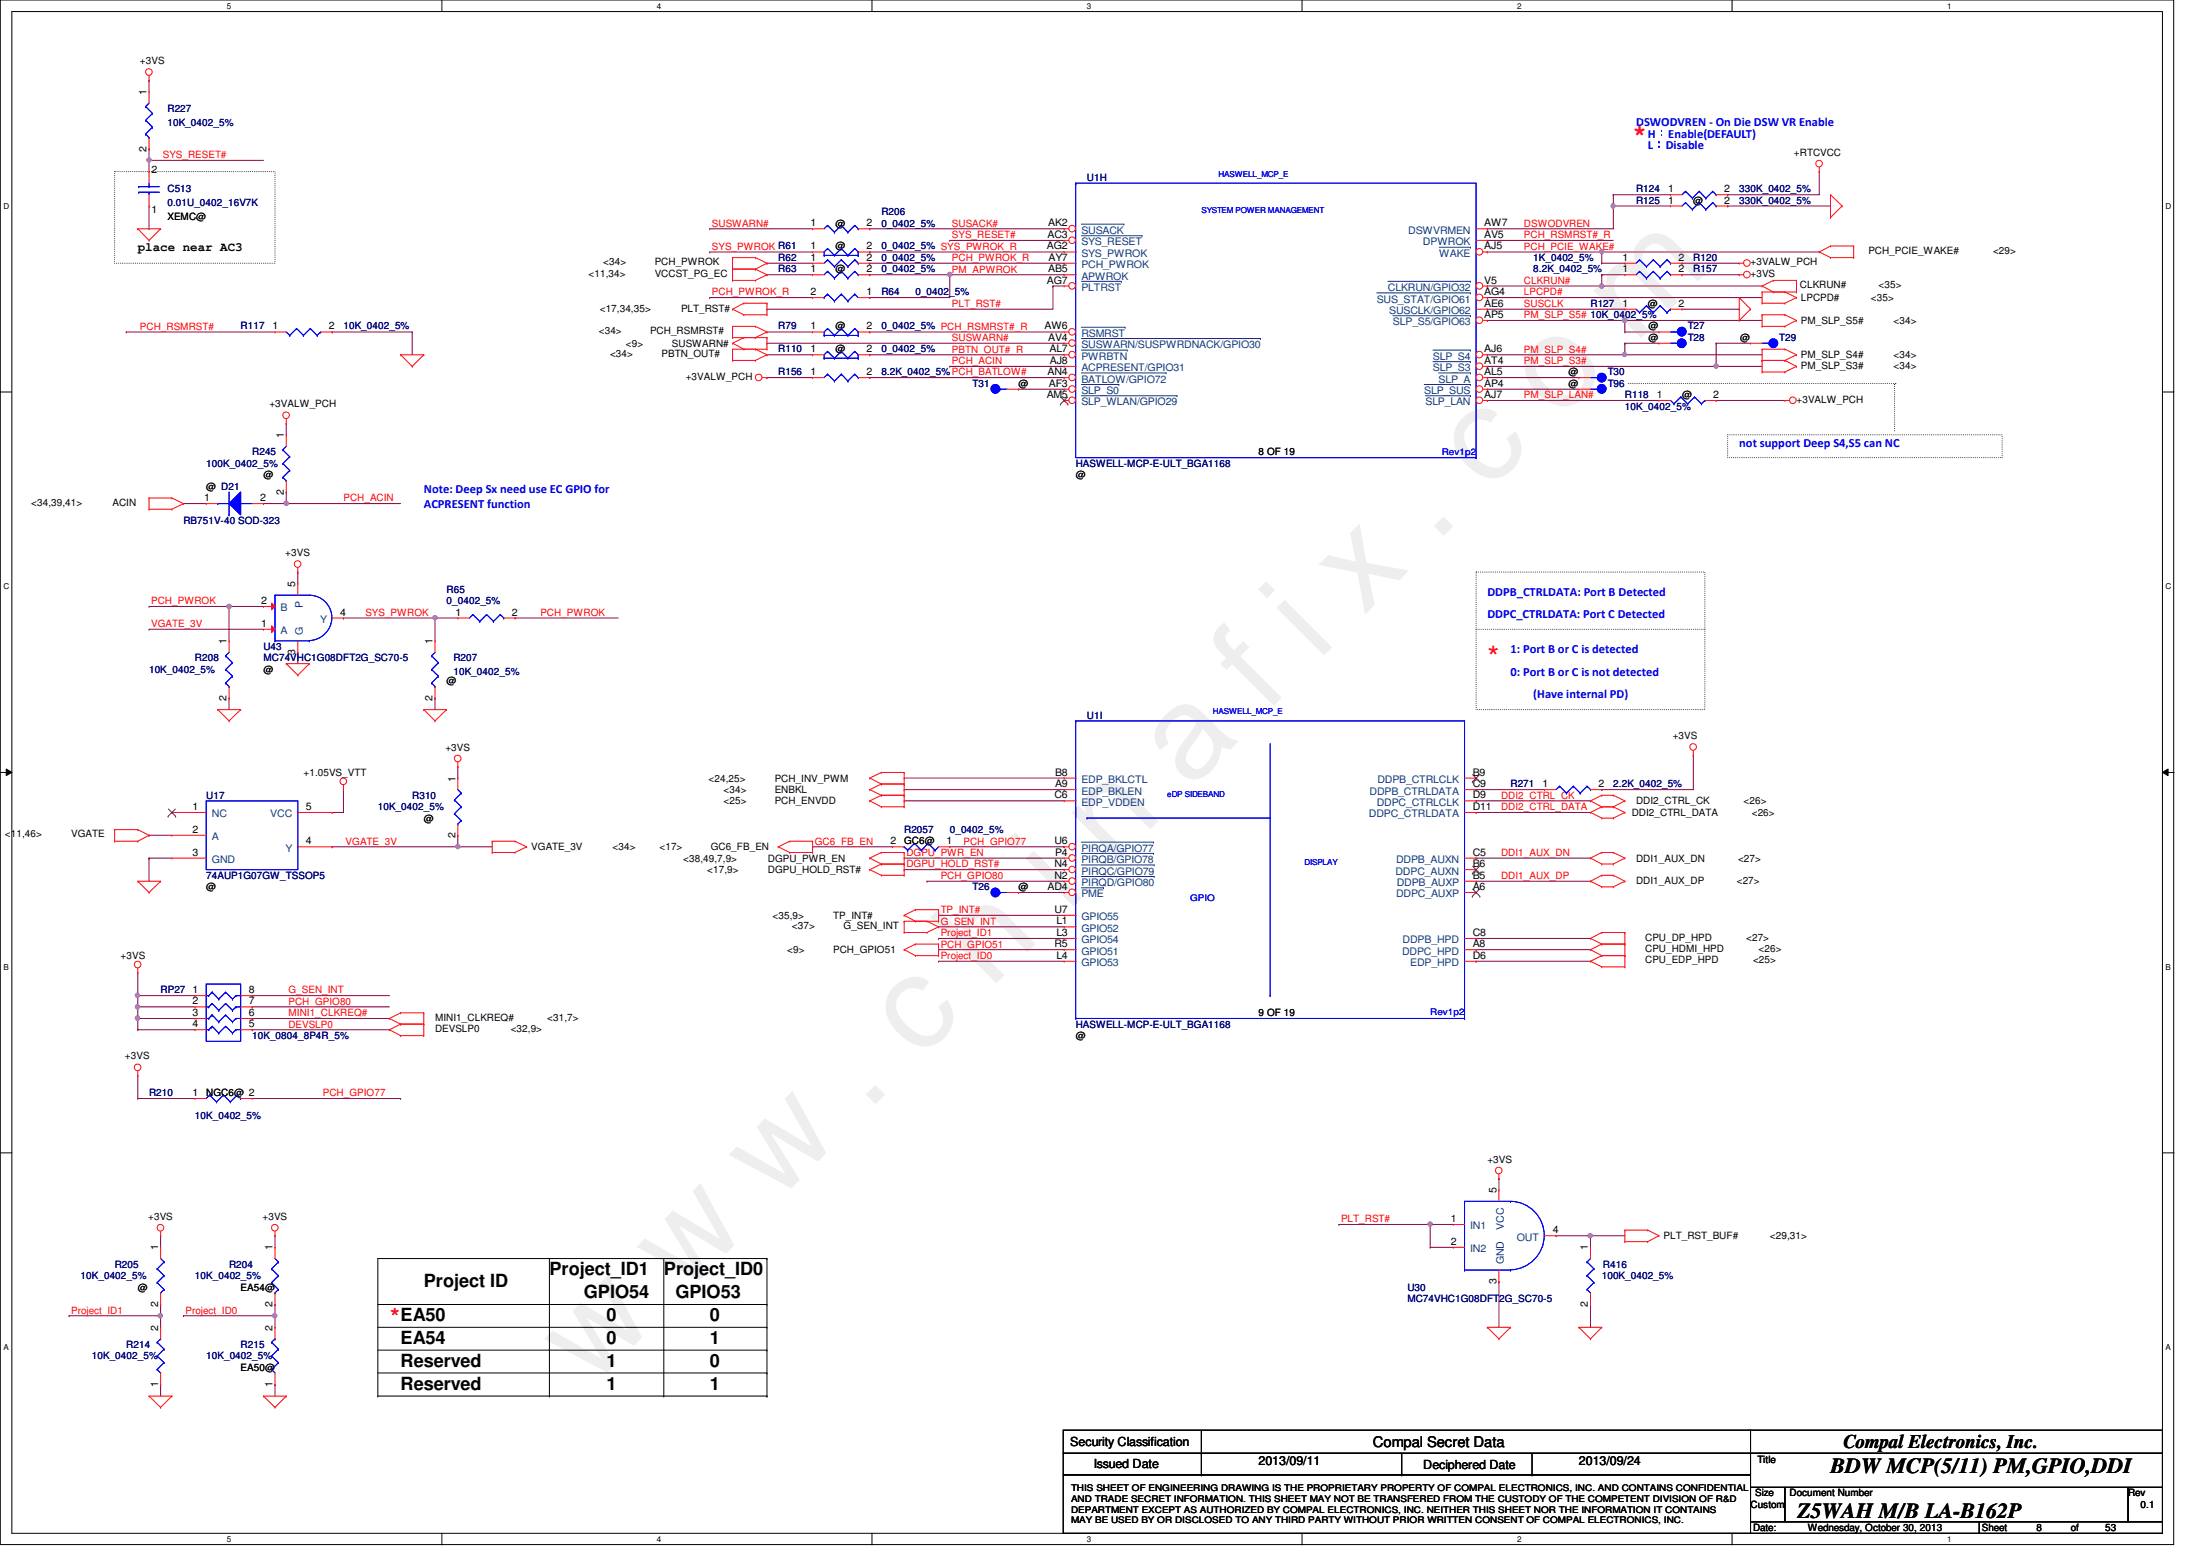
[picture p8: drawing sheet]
<svg xmlns="http://www.w3.org/2000/svg" width="297mm" height="210mm" viewBox="0 0 297 210" stroke-linecap="round" stroke-linejoin="round" font-family="sans-serif">
<defs><g id="words">
<text font-size="17.6" fill="#f0f" x="80.1" y="188" transform="rotate(-45 80.1 188)">w w w . c h i n a f i x . c o m</text>
<text font-size="4.1" fill="#f00" x="201.5" y="90.5">*</text>
<text font-size="3.1" fill="#f00" x="221.1" y="19">*</text>
<g font-size="2.9">
<text x="247.9" y="199.4">BDW MCP(5/11) PM,GPIO,DDI</text>
<text x="243.5" y="205.6">Z5WAH M/B LA-B162P</text>
</g>
<text font-size="2.6" x="249.7" y="196">Compal Electronics, Inc.</text>
<g font-size="2.5">
<text x="74.4" y="172.7">Project_ID1</text>
<text x="89.9" y="172.7">Project_ID0</text>
<text x="57.4" y="174.2">Project ID</text>
<text x="79.1" y="175.8">GPIO54</text>
<text x="82.2" y="178.9">0</text>
<text x="91.5" y="175.8">GPIO53</text>
<text x="96.1" y="178.9">0</text>
<text x="54.3" y="185.1">Reserved</text>
<text x="54.3" y="182">EA54</text>
<text x="82.2" y="182">0</text>
<text x="82.2" y="185.1">1</text>
<text x="96.1" y="185.1">0</text>
<text x="96.1" y="182">1</text>
<text x="54.3" y="188.2">Reserved</text>
<text x="82.2" y="188.2">1</text>
<text x="96.1" y="188.2">1</text>
</g>
<text font-size="2.5" fill="#f00" x="52.7" y="178.6">*EA50</text>
<text font-size="2" x="186" y="196">Compal Secret Data</text>
<g font-size="1.7" fill="#00f">
<text x="221.6" y="17.1">DSWODVREN - On Die DSW VR Enable</text>
<text x="223.2" y="18.7">H：Enable(DEFAULT)</text>
<text x="223.2" y="20.2">L：Disable</text>
<text x="235.6" y="60.5">not support Deep S4,S5 can NC</text>
<text x="57.4" y="66.7">Note: Deep Sx need use EC GPIO for</text>
<text x="57.4" y="68.8">ACPRESENT function</text>
<text x="201.5" y="80.6">DDPB_CTRLDATA: Port B Detected</text>
<text x="201.5" y="83.7">DDPC_CTRLDATA: Port C Detected</text>
<text x="204.6" y="88.4">1: Port B or C is detected</text>
<text x="204.6" y="91.5">0: Port B or C is not detected</text>
<text x="207.7" y="94.6">(Have internal PD)</text>
</g>
<g font-size="1.7">
<text x="18.7" y="34">place near AC3</text>
<text x="144.9" y="195.8">Security Classification</text>
<text x="148.2" y="198.8">Issued Date</text>
<text x="170.5" y="198.3">2013/09/11</text>
<text x="192.8" y="198.9">Deciphered Date</text>
<text x="213.9" y="198.3">2013/09/24</text>
</g>
<g font-size="1.4">
<text x="19" y="8.7">+3VS</text>
<text x="19.9" y="12.9" transform="rotate(-90 19.9 12.9)">1</text>
<text x="19.9" y="20.5" transform="rotate(-90 19.9 20.5)">2</text>
<text x="20.5" y="23.4">2</text>
<text x="243" y="21.1">+RTCVCC</text>
<text x="20.5" y="28.8">1</text>
<text x="22.7" y="29.8">XEMC@</text>
<text x="226" y="27.6">1</text>
<text x="226" y="26">1</text>
<text x="229.4" y="27.6">@</text>
<text x="233.5" y="27.6">2</text>
<text x="233.5" y="26">2</text>
<text x="81.7" y="35.9">&lt;34&gt;</text>
<text x="88.7" y="35.9">PCH_PWROK</text>
<text x="109.8" y="30.6">1</text>
<text x="109.8" y="35.3">1</text>
<text x="109.8" y="33.8">1</text>
<text x="113.2" y="30.7">@</text>
<text x="113.2" y="33.8">@</text>
<text x="117.3" y="30.6">2</text>
<text x="117.3" y="35.3">2</text>
<text x="117.3" y="33.8">2</text>
<text x="141.8" y="33.8">AG2</text>
<text x="141.9" y="32.2">AC3</text>
<text x="142" y="30.6">AK2</text>
<text x="142" y="35.3">AY7</text>
<text x="201" y="32.2">AV5</text>
<text x="201" y="30.6">AW7</text>
<text x="201" y="33.8">AJ5</text>
<text x="219.7" y="35.3">1</text>
<text x="227.4" y="35.3">2</text>
<text x="237.1" y="35.9">+3VALW_PCH</text>
<text x="253.1" y="34.4">PCH_PCIE_WAKE#</text>
<text x="270" y="34.4">&lt;29&gt;</text>
<text x="79.7" y="37.5">&lt;11,34&gt;</text>
<text x="88.7" y="37.5">VCCST_PG_EC</text>
<text x="109.8" y="36.9">1</text>
<text x="109.8" y="40">2</text>
<text x="113.2" y="36.9">@</text>
<text x="117.3" y="36.9">2</text>
<text x="117.3" y="40">1</text>
<text x="141.8" y="38.4">AG7</text>
<text x="142" y="36.9">AB5</text>
<text x="201" y="40">AG4</text>
<text x="201" y="38.4">V5</text>
<text x="201" y="41.5">AE6</text>
<text x="219.7" y="41.5">1</text>
<text x="219.7" y="36.9">1</text>
<text x="223.2" y="41.5">@</text>
<text x="227.4" y="41.5">2</text>
<text x="227.4" y="36.9">2</text>
<text x="237.1" y="37.5">+3VS</text>
<text x="243.8" y="39">CLKRUN#</text>
<text x="243.9" y="40.8">LPCPD#</text>
<text x="253.4" y="40.8">&lt;35&gt;</text>
<text x="254.5" y="39">&lt;35&gt;</text>
<text x="36.9" y="44.6">1</text>
<text x="44.5" y="44.6">2</text>
<text x="81.1" y="45.3">&lt;34&gt;</text>
<text x="81.2" y="42.3">&lt;17,34,35&gt;</text>
<text x="84.8" y="46.9">&lt;9&gt;</text>
<text x="88" y="45.3">PCH_RSMRST#</text>
<text x="91" y="46.9">SUSWARN#</text>
<text x="92.2" y="42.3">PLT_RST#</text>
<text x="109.8" y="47.7">1</text>
<text x="109.8" y="44.6">1</text>
<text x="113.2" y="47.7">@</text>
<text x="113.2" y="44.6">@</text>
<text x="117.3" y="47.7">2</text>
<text x="117.3" y="44.6">2</text>
<text x="141.5" y="44.6">AW6</text>
<text x="142" y="46.1">AV4</text>
<text x="142.2" y="47.7">AL7</text>
<text x="201" y="47.7">AJ6</text>
<text x="201" y="43.1">AP5</text>
<text x="223.3" y="44.6">@</text>
<text x="223.3" y="46.2">@</text>
<text x="235.7" y="46.2">@</text>
<text x="243.9" y="43.9">PM_SLP_S5#</text>
<text x="256.5" y="43.9">&lt;34&gt;</text>
<text x="82.6" y="48.3">&lt;34&gt;</text>
<text x="89.6" y="48.3">PBTN_OUT#</text>
<text x="92.9" y="51.4">+3VALW_PCH</text>
<text x="109.8" y="50.8">1</text>
<text x="117.3" y="50.8">2</text>
<text x="138" y="52.4">@</text>
<text x="141.8" y="53.9">AM5</text>
<text x="141.9" y="50.8">AN4</text>
<text x="142.1" y="52.4">AF3</text>
<text x="142.2" y="49.3">AJ8</text>
<text x="201" y="49.3">AT4</text>
<text x="201" y="53.9">AJ7</text>
<text x="201" y="52.4">AP4</text>
<text x="201" y="50.8">AL5</text>
<text x="212.5" y="52.4">@</text>
<text x="212.5" y="50.8">@</text>
<text x="224.4" y="53.9">1</text>
<text x="227.8" y="53.9">@</text>
<text x="232" y="53.9">2</text>
<text x="243.9" y="50">PM_SLP_S3#</text>
<text x="243.9" y="48.5">PM_SLP_S4#</text>
<text x="256.5" y="50">&lt;34&gt;</text>
<text x="256.5" y="48.5">&lt;34&gt;</text>
<text x="36.5" y="55.2">+3VALW_PCH</text>
<text x="38.4" y="59.4" transform="rotate(-90 38.4 59.4)">1</text>
<text x="243.3" y="54.5">+3VALW_PCH</text>
<text x="35.7" y="64.8">@</text>
<text x="145.7" y="64.8">@</text>
<text x="170.5" y="61.7">8 OF 19</text>
<text x="4.2" y="68.5">&lt;34,39,41&gt;</text>
<text x="15.2" y="68.5">ACIN</text>
<text x="27.6" y="67.9">1</text>
<text x="27.9" y="66.3">@ D21</text>
<text x="35.3" y="67.9">2</text>
<text x="38.4" y="67" transform="rotate(-90 38.4 67)">2</text>
<text x="38.6" y="75.3">+3VS</text>
<text x="35.4" y="81.8">2</text>
<text x="40" y="79.5" transform="rotate(-90 40 79.5)">5</text>
<text x="46.1" y="83.4">4</text>
<text x="61.7" y="83.4">1</text>
<text x="69.3" y="83.4">2</text>
<text x="30.7" y="87.2" transform="rotate(-90 30.7 87.2)">1</text>
<text x="35.4" y="84.9">1</text>
<text x="40" y="88.7" transform="rotate(-90 40 88.7)">3</text>
<text x="58.6" y="87.2" transform="rotate(-90 58.6 87.2)">1</text>
<text x="30.7" y="94.9" transform="rotate(-90 30.7 94.9)">2</text>
<text x="35.7" y="91.1">@</text>
<text x="58.6" y="94.9" transform="rotate(-90 58.6 94.9)">2</text>
<text x="60.5" y="92.7">@</text>
<text x="60.3" y="101.6">+3VS</text>
<text x="226.6" y="100.1">+3VS</text>
<text x="41.1" y="105.1">+1.05VS_VTT</text>
<text x="61.7" y="105.8" transform="rotate(-90 61.7 105.8)">1</text>
<text x="96" y="105.8">&lt;24,25&gt;</text>
<text x="98" y="107.4">&lt;34&gt;</text>
<text x="104.9" y="105.8">PCH_INV_PWM</text>
<text x="104.9" y="107.4">ENBKL</text>
<text x="142.9" y="105">B8</text>
<text x="142.9" y="106.6">A9</text>
<text x="199.5" y="106.6">C9</text>
<text x="199.5" y="105">B9</text>
<text x="208.9" y="106.6">1</text>
<text x="216.5" y="106.6">2</text>
<text x=".7" y="113.4">&lt;11,46&gt;</text>
<text x="9.6" y="113.4">VGATE</text>
<text x="26.1" y="112.8">2</text>
<text x="26.1" y="109.7">1</text>
<text x="41.4" y="109.7">5</text>
<text x="57.4" y="111.3">@</text>
<text x="61.7" y="113.5" transform="rotate(-90 61.7 113.5)">2</text>
<text x="98" y="108.9">&lt;25&gt;</text>
<text x="104.9" y="108.9">PCH_ENVDD</text>
<text x="142.8" y="108.1">C6</text>
<text x="199.5" y="109.7">D11</text>
<text x="199.5" y="108.1">D9</text>
<text x="221" y="110.5">DDI2_CTRL_DATA</text>
<text x="221.6" y="108.9">DDI2_CTRL_CK</text>
<text x="236.2" y="108.9">&lt;26&gt;</text>
<text x="237.3" y="110.5">&lt;26&gt;</text>
<text x="26.1" y="115.9">3</text>
<text x="41.4" y="114.3">4</text>
<text x="72" y="115.1">VGATE_3V</text>
<text x="83" y="115.1">&lt;34&gt;</text>
<text x="89.3" y="115.1">&lt;17&gt;</text>
<text x="92.5" y="116.7">&lt;38,49,7,9&gt;</text>
<text x="95.8" y="118.2">&lt;17,9&gt;</text>
<text x="96.3" y="115.1">GC6_FB_EN</text>
<text x="104" y="116.7">DGPU_PWR_EN</text>
<text x="104" y="118.2">DGPU_HOLD_RST#</text>
<text x="120.6" y="114.3">2</text>
<text x="122.5" y="114.3">GC6@</text>
<text x="128.2" y="114.3">1</text>
<text x="142.8" y="114.3">U6</text>
<text x="142.8" y="117.4">N4</text>
<text x="142.8" y="119">N2</text>
<text x="142.9" y="115.9">P4</text>
<text x="199.5" y="115.9">C5</text>
<text x="199.5" y="119">B5</text>
<text x="199.5" y="117.4">B6</text>
<text x="221.6" y="116.7">DDI1_AUX_DN</text>
<text x="221.6" y="119.8">DDI1_AUX_DP</text>
<text x="235.2" y="119.8">&lt;27&gt;</text>
<text x="235.4" y="116.7">&lt;27&gt;</text>
<text x="27.9" y="120.6">@</text>
<text x="104.6" y="124.4">&lt;35,9&gt;</text>
<text x="107.3" y="125.8">&lt;37&gt;</text>
<text x="112.9" y="124.4">TP_INT#</text>
<text x="114.3" y="125.8">G_SEN_INT</text>
<text x="138" y="120.6">@</text>
<text x="141.9" y="120.5">AD4</text>
<text x="142.8" y="123.6">U7</text>
<text x="143.1" y="125.2">L1</text>
<text x="199.5" y="120.5">A6</text>
<text x="16.3" y="129.8">+3VS</text>
<text x="106.6" y="129.1">&lt;9&gt;</text>
<text x="112.9" y="129.1">PCH_GPIO51</text>
<text x="142.8" y="128.3">R5</text>
<text x="143.1" y="126.7">L3</text>
<text x="143.1" y="129.8">L4</text>
<text x="199.5" y="128.3">A8</text>
<text x="199.5" y="129.8">D6</text>
<text x="199.5" y="126.7">C8</text>
<text x="222.8" y="130.5">CPU_EDP_HPD</text>
<text x="222.8" y="128.9">CPU_HDMI_HPD</text>
<text x="222.8" y="127.4">CPU_DP_HPD</text>
<text x="236.5" y="127.4">&lt;27&gt;</text>
<text x="237.4" y="130.5">&lt;25&gt;</text>
<text x="238.2" y="128.9">&lt;26&gt;</text>
<text x="26.1" y="134.5">1</text>
<text x="26.1" y="136">2</text>
<text x="26.1" y="137.6">3</text>
<text x="33.7" y="134.5">8</text>
<text x="33.7" y="136">7</text>
<text x="33.7" y="137.6">6</text>
<text x="170.5" y="137.6">9 OF 19</text>
<text x="16.9" y="143.5">+3VS</text>
<text x="26.1" y="139.1">4</text>
<text x="33.7" y="139.1">5</text>
<text x="58.9" y="138.2">MINI1_CLKREQ#</text>
<text x="58.9" y="139.7">DEVSLP0</text>
<text x="69.2" y="139.7">&lt;32,9&gt;</text>
<text x="74.1" y="138.2">&lt;31,7&gt;</text>
<text x="145.7" y="140.7">@</text>
<text x="26.1" y="148.4">1</text>
<text x="27.9" y="148.4">NGC6@ 2</text>
<text x="201.5" y="157.4">+3VS</text>
<text x="202.7" y="161.6" transform="rotate(-90 202.7 161.6)">5</text>
<text x="20.1" y="165.2">+3VS</text>
<text x="35.6" y="165.2">+3VS</text>
<text x="196.5" y="165.5">1</text>
<text x="210.3" y="167">4</text>
<text x="225.3" y="167.8">PLT_RST_BUF#</text>
<text x="239.7" y="167.8">&lt;29,31&gt;</text>
<text x="21.4" y="169.3" transform="rotate(-90 21.4 169.3)">1</text>
<text x="36.9" y="169.3" transform="rotate(-90 36.9 169.3)">1</text>
<text x="196.5" y="168.6">2</text>
<text x="202.7" y="173.9" transform="rotate(-90 202.7 173.9)">3</text>
<text x="215.1" y="169.3" transform="rotate(-90 215.1 169.3)">1</text>
<text x="18.7" y="174.8">@</text>
<text x="21.4" y="177" transform="rotate(-90 21.4 177)">2</text>
<text x="32.6" y="174.8">EA54@</text>
<text x="36.9" y="177" transform="rotate(-90 36.9 177)">2</text>
<text x="215.1" y="177" transform="rotate(-90 215.1 177)">2</text>
<text x="21.4" y="180.2" transform="rotate(-90 21.4 180.2)">2</text>
<text x="32.6" y="185.6">EA50@</text>
<text x="36.9" y="180.2" transform="rotate(-90 36.9 180.2)">2</text>
<text x="21.4" y="187.8" transform="rotate(-90 21.4 187.8)">1</text>
<text x="36.9" y="187.8" transform="rotate(-90 36.9 187.8)">1</text>
<text x="237.7" y="202.6">Size</text>
<text x="238" y="198.2">Title</text>
<text x="242.4" y="202.6">Document Number</text>
<text x="288.2" y="202.6">Rev</text>
<text x="237.1" y="204.2">Custom</text>
<text x="237.4" y="207.3">Date:</text>
<text x="244.9" y="207.3">Wednesday, October 30, 2013</text>
<text x="268.4" y="207.3">Sheet</text>
<text x="275.8" y="207.3">8</text>
<text x="280.5" y="207.3">of</text>
<text x="285.2" y="207.3">53</text>
<text x="289.9" y="204.2">0.1</text>
</g>
<g font-size="1.4" fill="#000080">
<text x="22.7" y="15.2">R227</text>
<text x="22.7" y="17.1">10K_0402_5%</text>
<text x="22.7" y="26">C513</text>
<text x="22.7" y="27.9">0.01U_0402_16V7K</text>
<text x="119.4" y="29.1">R206</text>
<text x="147.2" y="24.5">U1H</text>
<text x="221.6" y="27.6">R125</text>
<text x="221.6" y="26">R124</text>
<text x="235.6" y="27.6">330K_0402_5%</text>
<text x="235.6" y="26">330K_0402_5%</text>
<text x="105.4" y="35.3">R62</text>
<text x="119.4" y="30.7">0_0402_5%</text>
<text x="119.4" y="35.3">0_0402_5%</text>
<text x="119.4" y="33.8">0_0402_5% SYS_PWROK_R</text>
<text x="207.7" y="35.3">1K_0402_5%</text>
<text x="229.4" y="35.3">R120</text>
<text x="105.4" y="36.9">R63</text>
<text x="119.4" y="40">R64</text>
<text x="119.4" y="36.9">0_0402_5%</text>
<text x="124" y="40">0_0402_5%</text>
<text x="207.7" y="36.9">8.2K_0402_5%</text>
<text x="215.4" y="41.5">R127</text>
<text x="229.4" y="36.9">R157</text>
<text x="32.6" y="44.6">R117</text>
<text x="46.5" y="44.6">10K_0402_5%</text>
<text x="105.4" y="47.7">R110</text>
<text x="105.4" y="44.6">R79</text>
<text x="119.4" y="47.7">0_0402_5%</text>
<text x="119.4" y="44.6">0_0402_5% PCH_RSMRST#_R</text>
<text x="228.6" y="44.6">T27</text>
<text x="228.6" y="46.2">T28</text>
<text x="241" y="46.2">T29</text>
<text x="105.4" y="50.8">R156</text>
<text x="119.4" y="50.8">8.2K_0402_5% PCH_BATLOW#</text>
<text x="131.7" y="52.4">T31</text>
<text x="217.8" y="52.4">T96</text>
<text x="217.8" y="50.8">T30</text>
<text x="220.1" y="53.9">R118</text>
<text x="220.1" y="55.5">10K_0402_5%</text>
<text x="27.9" y="63.2">100K_0402_5%</text>
<text x="34.2" y="61.7">R245</text>
<text x="145.7" y="63.2">HASWELL-MCP-E-ULT_BGA1168</text>
<text x="24.8" y="71">RB751V-40 SOD-323</text>
<text x="60.5" y="80.3">R65</text>
<text x="60.5" y="81.8">0_0402_5%</text>
<text x="26.4" y="89.6">R208</text>
<text x="35.7" y="88">U43</text>
<text x="35.7" y="89.6">MC74VHC1G08DFT2G_SC70-5</text>
<text x="61.4" y="89.6">R207</text>
<text x="20.2" y="91.1">10K_0402_5%</text>
<text x="61.4" y="91.4">10K_0402_5%</text>
<text x="147.2" y="97.3">U1I</text>
<text x="204.6" y="106.6">R271</text>
<text x="218.5" y="106.6">2.2K_0402_5%</text>
<text x="27.9" y="108.2">U17</text>
<text x="51.2" y="109.7">10K_0402_5%</text>
<text x="55.8" y="108.2">R310</text>
<text x="122.5" y="112.8">R2057</text>
<text x="128.6" y="112.8">0_0402_5%</text>
<text x="27.9" y="119">74AUP1G07GW_TSSOP5</text>
<text x="131.7" y="120.6">T26</text>
<text x="21.8" y="134.5">RP27</text>
<text x="34.2" y="140.7">10K_0804_8P4R_5%</text>
<text x="145.7" y="139.1">HASWELL-MCP-E-ULT_BGA1168</text>
<text x="20.2" y="148.4">R210</text>
<text x="26.4" y="151.6">10K_0402_5%</text>
<text x="10.9" y="173.2">10K_0402_5%</text>
<text x="15.5" y="171.7">R205</text>
<text x="26.4" y="173.2">10K_0402_5%</text>
<text x="31" y="171.7">R204</text>
<text x="217" y="173.2">100K_0402_5%</text>
<text x="217.1" y="171.7">R416</text>
<text x="190.6" y="174.8">U30</text>
<text x="190.6" y="176.3">MC74VHC1G08DFT2G_SC70-5</text>
<text x="12.4" y="184.1">10K_0402_5%</text>
<text x="17.1" y="182.5">R214</text>
<text x="27.9" y="184.1">10K_0402_5%</text>
<text x="32.6" y="182.5">R215</text>
</g>
<g font-size="1.4" fill="#f00">
<text x="22.1" y="21.4">SYS_RESET#</text>
<text x="96.4" y="33.8">SYS_PWROK R61</text>
<text x="96.4" y="30.7">SUSWARN#</text>
<text x="128.9" y="32.3">SYS_RESET#</text>
<text x="128.9" y="35.3">PCH_PWROK_R</text>
<text x="128.9" y="30.7">SUSACK#</text>
<text x="206.4" y="30.7">DSWODVREN</text>
<text x="206.4" y="32.3">PCH_RSMRST#_R</text>
<text x="206.4" y="33.8">PCH_PCIE_WAKE#</text>
<text x="96.4" y="40">PCH_PWROK_R</text>
<text x="128.9" y="36.9">PM_APWROK</text>
<text x="128.9" y="41.6">PLT_RST#</text>
<text x="206.4" y="40">LPCPD#</text>
<text x="206.4" y="38.4">CLKRUN#</text>
<text x="206.4" y="41.6">SUSCLK</text>
<text x="19" y="44.7">PCH_RSMRST#</text>
<text x="128.9" y="46.2">SUSWARN#</text>
<text x="128.9" y="47.8">PBTN_OUT#_R</text>
<text x="206.4" y="43.1">PM_SLP_S5# 10K_0402_5%</text>
<text x="206.4" y="47.8">PM_SLP_S4#</text>
<text x="128.9" y="49.3">PCH_ACIN</text>
<text x="206.4" y="49.3">PM_SLP_S3#</text>
<text x="206.4" y="53.9">PM_SLP_LAN#</text>
<text x="46.5" y="67.9">PCH_ACIN</text>
<text x="20.5" y="81.8">PCH_PWROK</text>
<text x="49.5" y="83.4">SYS_PWROK</text>
<text x="73.2" y="83.4">PCH_PWROK</text>
<text x="20.5" y="84.9">VGATE_3V</text>
<text x="203.3" y="108.2">DDI2_CTRL_CK</text>
<text x="203.3" y="109.7">DDI2_CTRL_DATA</text>
<text x="46.8" y="114.4">VGATE_3V</text>
<text x="110.4" y="114.4">GC6_FB_EN</text>
<text x="122.8" y="117.5">DGPU_HOLD_RST#</text>
<text x="122.8" y="115.9">DGPU_PWR_EN</text>
<text x="127.4" y="119">PCH_GPIO80</text>
<text x="130.5" y="114.4">PCH_GPIO77</text>
<text x="203.3" y="115.9">DDI1_AUX_DN</text>
<text x="203.3" y="119">DDI1_AUX_DP</text>
<text x="127.4" y="125.2">G_SEN_INT</text>
<text x="127.4" y="123.7">TP_INT#</text>
<text x="127.4" y="129.9">Project_ID0</text>
<text x="127.4" y="128.3">PCH_GPIO51</text>
<text x="127.4" y="126.8">Project_ID1</text>
<text x="39.1" y="134.5">G_SEN_INT</text>
<text x="39.1" y="136.1">PCH_GPIO80</text>
<text x="39.1" y="137.6">MINI1_CLKREQ#</text>
<text x="39.1" y="139.1">DEVSLP0</text>
<text x="43.7" y="148.5">PCH_GPIO77</text>
<text x="181.6" y="165.5">PLT_RST#</text>
<text x="9.6" y="177.9">Project_ID1</text>
<text x="25.1" y="177.9">Project_ID0</text>
</g>
<g font-size="1.4" fill="#004080">
<text x="146.5" y="31.7">SUSACK</text>
<text x="146.5" y="34.8">SYS_PWROK</text>
<text x="146.5" y="33.2">SYS_RESET</text>
<text x="190.8" y="31.7">DSWVRMEN</text>
<text x="192.7" y="33.2">DPWROK</text>
<text x="194.9" y="34.8">WAKE</text>
<text x="146.5" y="39.4">PLTRST</text>
<text x="146.5" y="36.3">PCH_PWROK</text>
<text x="146.5" y="37.9">APWROK</text>
<text x="186.5" y="41">SUS_STAT/GPIO61</text>
<text x="188" y="39.4">CLKRUN/GPIO32</text>
<text x="146.5" y="45.6">RSMRST</text>
<text x="146.5" y="47.2">SUSWARN/SUSPWRDNACK/GPIO30</text>
<text x="188.2" y="42.5">SUSCLK/GPIO62</text>
<text x="188.7" y="44.1">SLP_S5/GPIO63</text>
<text x="146.5" y="50.3">ACPRESENT/GPIO31</text>
<text x="146.5" y="51.8">BATLOW/GPIO72</text>
<text x="146.5" y="48.7">PWRBTN</text>
<text x="146.5" y="53.4">SLP_S0</text>
<text x="192.9" y="53.4">SLP_SUS</text>
<text x="194.1" y="48.7">SLP_S4</text>
<text x="194.1" y="50.3">SLP_S3</text>
<text x="194.9" y="51.8">SLP_A</text>
<text x="146.5" y="54.9">SLP_WLAN/GPIO29</text>
<text x="193.1" y="54.9">SLP_LAN</text>
<text x="38" y="82.8">B</text>
<text x="41" y="82.3" transform="rotate(-90 41 82.3)">P</text>
<text x="38" y="85.9">A</text>
<text x="41" y="86" transform="rotate(-90 41 86)">G</text>
<text x="43.3" y="84.4">Y</text>
<text x="146.5" y="106">EDP_BKLCTL</text>
<text x="146.5" y="107.6">EDP_BKLEN</text>
<text x="185.5" y="107.6">DDPB_CTRLDATA</text>
<text x="186.6" y="106">DDPB_CTRLCLK</text>
<text x="28.7" y="113.8">A</text>
<text x="28.7" y="110.7">NC</text>
<text x="36.6" y="110.7">VCC</text>
<text x="146.5" y="109.1">EDP_VDDEN</text>
<text x="185.4" y="110.7">DDPC_CTRLDATA</text>
<text x="186.5" y="109.1">DDPC_CTRLCLK</text>
<text x="28.7" y="116.9">GND</text>
<text x="38.7" y="115.4">Y</text>
<text x="146.5" y="115.4">PIRQA/GPIO77</text>
<text x="146.5" y="116.9">PIRQB/GPIO78</text>
<text x="146.5" y="118.4">PIRQC/GPIO79</text>
<text x="189" y="118.4">DDPC_AUXN</text>
<text x="189.1" y="116.9">DDPB_AUXN</text>
<text x="146.5" y="120">PIRQD/GPIO80</text>
<text x="146.5" y="121.5">PME</text>
<text x="146.5" y="124.6">GPIO55</text>
<text x="189.1" y="121.5">DDPC_AUXP</text>
<text x="189.2" y="120">DDPB_AUXP</text>
<text x="146.5" y="126.2">GPIO52</text>
<text x="146.5" y="127.8">GPIO54</text>
<text x="146.5" y="129.3">GPIO51</text>
<text x="146.5" y="130.9">GPIO53</text>
<text x="189.9" y="129.3">DDPC_HPD</text>
<text x="190" y="127.8">DDPB_HPD</text>
<text x="191" y="130.9">EDP_HPD</text>
<text x="199.1" y="166.5">IN1</text>
<text x="203.7" y="166.5" transform="rotate(-90 203.7 166.5)">VCC</text>
<text x="199.1" y="169.6">IN2</text>
<text x="203.7" y="171.2" transform="rotate(-90 203.7 171.2)">GND</text>
<text x="205.4" y="168">OUT</text>
</g>
<g font-size="1.2" fill="#00f">
<text x="195.3" y="61.6">Rev1p2</text>
<text x="161.2" y="122">GPIO</text>
<text x="193.7" y="137.5">Rev1p2</text>
</g>
<g font-size="1.2">
<text x="145.1" y="203.4">AND TRADE SECRET INFORMATION. THIS SHEET MAY NOT BE TRANSFERED FROM THE CUSTODY OF THE COMPETENT DIVISION OF R&amp;D</text>
<text x="145.1" y="202">THIS SHEET OF ENGINEERING DRAWING IS THE PROPRIETARY PROPERTY OF COMPAL ELECTRONICS, INC. AND CONTAINS CONFIDENTIAL</text>
<text x="145.1" y="206.3">MAY BE USED BY OR DISCLOSED TO ANY THIRD PARTY WITHOUT PRIOR WRITTEN CONSENT OF COMPAL ELECTRONICS, INC.</text>
<text x="145.1" y="204.9">DEPARTMENT EXCEPT AS AUTHORIZED BY COMPAL ELECTRONICS, INC. NEITHER THIS SHEET NOR THE INFORMATION IT CONTAINS</text>
</g>
<g font-size="1.1">
<text x="30.7" y="1.2">5</text>
<text x="89" y="1.2">4</text>
<text x="147.2" y="1.2">3</text>
<text x="205.5" y="1.2">2</text>
<text x="263.7" y="1.2">1</text>
<text x=".5" y="28.3">D</text>
<text x="293.3" y="28.3">D</text>
<text x=".5" y="79.8">C</text>
<text x="293.3" y="79.8">C</text>
<text x=".5" y="131.3">B</text>
<text x="293.3" y="131.3">B</text>
<text x=".5" y="182.8">A</text>
<text x="293.3" y="182.8">A</text>
<text x="30.7" y="208.8">5</text>
<text x="89" y="208.8">4</text>
<text x="147.2" y="208.8">3</text>
<text x="205.5" y="208.8">2</text>
<text x="263.7" y="208.8">1</text>
</g>
<g font-size="1.1" fill="#00f">
<text x="165.1" y="23.9">HASWELL_MCP_E</text>
<text x="162.7" y="28.9">SYSTEM POWER MANAGEMENT</text>
<text x="164.3" y="96.7">HASWELL_MCP_E</text>
<text x="158.1" y="107.9">eDP SIDEBAND</text>
<text x="176.7" y="117.2">DISPLAY</text>
</g>
</g></defs>
<path d="M0 0h294.4v209.2h-294.4zM1.6 1.6h291.3v206h-291.3z" fill="none" stroke="#000" stroke-width=".14"/>
<g fill="#fff">
<path d="M30.7 .2h.6v1.2h-.6z"/>
<path d="M30.7 207.9h.6v1.1h-.6z"/>
</g>
<path d="M59.9 0v1.6M59.9 207.6v1.6" fill="none" stroke="#000" stroke-width=".14"/>
<g fill="#fff">
<path d="M89 .2h.6v1.2h-.6z"/>
<path d="M89 207.9h.6v1.1h-.6z"/>
</g>
<path d="M118.1 0v1.6M118.1 207.6v1.6" fill="none" stroke="#000" stroke-width=".14"/>
<g fill="#fff">
<path d="M147.2 .2h.6v1.2h-.6z"/>
<path d="M147.2 207.9h.6v1.1h-.6z"/>
</g>
<path d="M176.4 0v1.6M176.4 207.6v1.6" fill="none" stroke="#000" stroke-width=".14"/>
<g fill="#fff">
<path d="M205.5 .2h.6v1.2h-.6z"/>
<path d="M205.5 207.9h.6v1.1h-.6z"/>
</g>
<path d="M234.6 0v1.6M234.6 207.6v1.6" fill="none" stroke="#000" stroke-width=".14"/>
<g fill="#fff">
<path d="M263.7 .2h.6v1.2h-.6z"/>
<path d="M263.7 207.9h.6v1.1h-.6z"/>
<path d="M.5 27.3h.7v1.2h-.7z"/>
<path d="M293.3 27.3h.8v1.2h-.8z"/>
<path d="M.5 78.8h.7v1.2h-.7z"/>
<path d="M293.3 78.8h.8v1.2h-.8z"/>
</g>
<path d="M0 53.1h1.6M292.9 53.1h1.6" fill="none" stroke="#000" stroke-width=".14"/>
<g fill="#fff">
<path d="M.5 130.3h.7v1.2h-.7z"/>
<path d="M293.3 130.3h.7v1.2h-.7z"/>
</g>
<path d="M0 104.6h1.6M.8 104.1l.8 .5-.8 .4zM292.9 104.6l.8-.5v.9zM292.9 104.6h1.6" fill="none" stroke="#000" stroke-width=".14"/>
<path d="M.8 104.1l.8 .5-.8 .4zM292.9 104.6l.8-.5v.9z" fill="#000"/>
<g fill="#fff">
<path d="M.5 181.9h.7v1.1h-.7z"/>
<path d="M293.3 181.9h.7v1.1h-.7z"/>
</g>
<path d="M0 156.1h1.6M292.9 156.1h1.6M51.2 176.7h52.7M51.2 179.7h52.7M103.9 170.4h-52.7v18.7M51.2 189.1h.1M51.2 182.8h52.7M51.2 185.9h52.7M51.2 189.1h52.7" fill="none" stroke="#000" stroke-width=".14"/>
<path d="M15.5 23.2h21.7v12.4h-21.7zM220.6 51.9h36.2M234 58.9h37.2v3.1h-37.2zM256.6 58.3v-6.2M256.6 52.1h.1M256.8 51.9h.1M199.9 77.5h31v18.6h-31zM199.9 85.2h31" fill="none" stroke="#000" stroke-width=".14" stroke-dasharray="0 .3"/>
<g fill="none" stroke="#800040" stroke-width=".14">
<path d="M20.2 10.9h.1M20.2 10.9v1.5M20.2 21.7h.1M20.2 20.2h.1M20.2 21.7h15.5M20.2 20.2v1.5M217 34.1h29.4M246.4 23.2h.1M246.4 23.2v3.2h-12.4M17.1 45h.1M17.1 45h20.1M45 45h.1"/>
<path d="M45 45h10.8M55.8 45h.1M55.8 45v3M103.9 46.5h40.2M103.9 41.9h38.7M201.5 40.3h37.2M201.5 49.6h37.2M220.1 48h18.6M220.1 43.4h18.6M232.4 54.2h9.4M24.8 68.2h.1M24.8 68.2h3.1"/>
<path d="M20.2 82.1h.1M20.2 82.1h15.5M31 82.1h.1M31 94.5h.1M31 82.1v4.7M31 94.5v1.6"/>
</g>
<circle cx="31" cy="82.1" r=".3" fill="#f0f"/>
<circle cx="31" cy="82.1" r=".3" fill="none" stroke="#f0f" stroke-width=".14"/>
<path d="M20.2 85.2h.1M20.2 85.2h15.5M46.5 83.7h.1M46.5 83.7h12.4" fill="none" stroke="#800040" stroke-width=".14"/>
<circle cx="58.9" cy="83.6" r=".3" fill="#f0f"/>
<circle cx="58.9" cy="83.6" r=".3" fill="none" stroke="#f0f" stroke-width=".14"/>
<path d="M38.8 68.2h.1M38.8 68.2h15.5M40.3 77.5h.1M40.3 77.5v1.5M40.3 88.3h.1M40.3 88.3v1.6M58.9 83.7h.1M58.9 94.5h.1M58.9 83.7v3.1M58.9 94.5v1.6" fill="none" stroke="#800040" stroke-width=".14"/>
<circle cx="38.8" cy="68.2" r=".3" fill="#f0f"/>
<circle cx="38.8" cy="68.2" r=".3" fill="none" stroke="#f0f" stroke-width=".14"/>
<g fill="none" stroke="#800040" stroke-width=".14">
<path d="M217 38.7h21.7M234 27.9h13.9M38.8 57.4h.1M38.8 57.4v1.5M35.7 68.2h.1M38.8 66.6h.1M38.8 66.6v1.6h-3.1M24.8 178.2h.1M24.8 178.2h12.4M37.2 176.7h.1M37.2 167.3h.1M37.2 178.2h.1"/>
<path d="M37.2 167.3v1.6M37.2 176.7v3"/>
</g>
<circle cx="37.2" cy="178.2" r=".3" fill="#f0f"/>
<circle cx="37.2" cy="178.2" r=".3" fill="none" stroke="#f0f" stroke-width=".14"/>
<path d="M9.4 178.2h.1M9.4 178.2h12.4M21.8 176.7h.1M21.8 167.3h.1M21.8 178.2h.1M21.8 167.3v1.6M21.8 176.7v3M37.2 187.5h.1M37.2 187.5v1.6" fill="none" stroke="#800040" stroke-width=".14"/>
<circle cx="21.7" cy="178.2" r=".3" fill="#f0f"/>
<circle cx="21.7" cy="178.2" r=".3" fill="none" stroke="#f0f" stroke-width=".14"/>
<path d="M18.7 131.7h.1M18.7 139.4h.1M18.7 137.9h.1M18.7 131.7v3.1M18.7 137.9v1.5M18.7 139.4h7.7M18.7 137.9h7.7M21.8 187.5h.1M21.8 187.5v1.6" fill="none" stroke="#800040" stroke-width=".14"/>
<circle cx="18.6" cy="137.9" r=".3" fill="#f0f"/>
<circle cx="18.6" cy="137.9" r=".3" fill="none" stroke="#f0f" stroke-width=".14"/>
<path d="M18.7 136.4h.1M18.7 134.8h.1M18.7 136.4h7.7M18.7 134.8h7.7M18.7 134.8v1.6" fill="none" stroke="#800040" stroke-width=".14"/>
<circle cx="18.6" cy="134.8" r=".3" fill="#f0f"/>
<circle cx="18.6" cy="134.8" r=".3" fill="none" stroke="#f0f" stroke-width=".14"/>
<path d="M18.7 136.4h.1M18.7 136.4v1.5M34.2 134.8h.1M34.2 136.4h.1M34.2 137.9h.1M34.2 139.4h.1M34.2 134.8h18.5M34.2 136.4h18.5M34.2 137.9h18.5M34.2 139.4h18.5" fill="none" stroke="#800040" stroke-width=".14"/>
<circle cx="18.6" cy="136.4" r=".3" fill="#f0f"/>
<circle cx="18.6" cy="136.4" r=".3" fill="none" stroke="#f0f" stroke-width=".14"/>
<g fill="none" stroke="#800040" stroke-width=".14">
<path d="M58.9 83.7h.1M58.9 83.7h3.1M20.2 116.2h.1M20.2 113.1h.1M20.2 116.2v3.1M20.2 116.2h3.1M20.2 113.1h3.1M45 114.7h.1M45 110h.1M45 114.7h21.7M46.5 106.9h.1M46.5 106.9v3.1h-1.5"/>
<path d="M62 113.1h.1M62 103.8h.1M62 114.7h.1M62 103.8v1.6M62 113.1v1.6"/>
</g>
<circle cx="62" cy="114.6" r=".3" fill="#f0f"/>
<circle cx="62" cy="114.6" r=".3" fill="none" stroke="#f0f" stroke-width=".14"/>
<path d="M20.2 21.7h.1M20.2 21.7v1.5" fill="none" stroke="#800040" stroke-width=".14"/>
<circle cx="20.2" cy="21.7" r=".3" fill="#f0f"/>
<circle cx="20.2" cy="21.7" r=".3" fill="none" stroke="#f0f" stroke-width=".14"/>
<path d="M20.2 31h.1M20.2 27.9v3.1M18.7 145.7h.1M18.7 148.8h.1M18.7 145.7v3.1M18.7 148.8h7.7M34.2 148.8h20.1M54.3 148.8h.1" fill="none" stroke="#800040" stroke-width=".14"/>
<g fill="none" stroke="#f00" stroke-width=".14">
<path d="M20.2 10.9h.1M20.2 10.2v.7M18.7 31h.1M18.7 31h3.1M18.7 31l1.5 1.6M20.2 32.6h.1M20.2 27.9h.1M20.2 23.2h.1M20.2 23.2v1.6M20.2 26.4v1.5M21.8 31h.1M21.8 31l-1.6 1.6"/>
<path d="M238.7 38.7h.1M238.7 39.5h.1M238.7 39.5v1.6M238.7 38.7l1.5 .8M238.7 39.5h4.6M240.2 38h.1M240.2 39.5h.1M240.2 38h3.1M240.2 38l-1.5 .7M241.8 39.5h.1M241.8 39.5l1.5 .8M243.3 39.5h.1"/>
<path d="M243.3 38h.1M243.3 38v1.5M246.4 34.1h.1M246.4 23.2h.1M246.4 34.1l1.5 .8M246.4 22.6v.6M247.9 33.3h.1M247.9 34.9h.1M247.9 26.4h.1M247.9 29.5h.1M247.9 33.3h3.2M247.9 33.3l-1.5 .8"/>
<path d="M247.9 34.9h3.2M247.9 26.4v3.1M247.9 26.4l1.6 1.5M249.5 27.9h.1M249.5 27.9l-1.6 1.6M251.1 34.9h.1M251.1 33.3h.1M251.1 33.3v1.6M38.8 57.4h.1M38.8 56.7v.7M54.3 48h.1M54.3 48h3.1"/>
<path d="M54.3 48l1.5 1.6M55.8 49.6h.1M57.4 48h.1M57.4 48l-1.6 1.6M238.7 48.8h.1M238.7 50.4h.1M238.7 47.3h.1M238.7 42.6h.1M238.7 44.2h.1M238.7 41.1h.1M238.7 48.8h3.1M238.7 42.6v1.6"/>
<path d="M238.7 47.3v3.1M238.7 50.4h3.1M238.7 47.3h3.1M238.7 42.6h3.1M238.7 44.2h3.1M238.7 41.1h3.1M241.8 48.8h.1M241.8 50.4h.1M241.8 47.3h.1M241.8 42.6h.1M241.8 44.2h.1M241.8 41.1h.1"/>
<path d="M241.8 54.2h.1M241.8 48.8l1.5 .8M241.8 47.3l1.5 .7M241.8 42.6l1.5 .8M241.8 54.2h.6M243.3 49.6h.1M243.3 48h.1M243.3 43.4h.1M243.3 40.3h.1M243.3 49.6l-1.5 .8M243.3 48l-1.5 .8M243.3 43.4l-1.5 .8"/>
<path d="M243.3 40.3l-1.5 .8M20.2 67.4h.1M20.2 69h.1M20.2 69h3.1M20.2 67.4h3.1M20.2 67.4v1.6M23.3 69h.1M23.3 67.4h.1M23.3 67.4l1.5 .8M24.8 68.2h.1M24.8 68.2l-1.5 .8M40.3 77.5h.1"/>
<path d="M40.3 76.9v.6M29.5 96.1h.1M29.5 96.1h3.1M29.5 96.1l1.5 1.5M31 97.6h.1M32.6 96.1h.1M32.6 96.1l-1.6 1.5M38.8 89.9h.1M38.8 89.9h3.1M38.8 89.9l1.5 1.5M40.3 91.4h.1M41.9 89.9h.1"/>
<path d="M41.9 89.9l-1.6 1.5M57.4 96.1h.1M57.4 96.1h3.1M57.4 96.1l1.5 1.5M58.9 97.6h.1M60.5 96.1h.1M60.5 96.1l-1.6 1.5M62 83.7h.1M62 83.7h1.6M15.5 113.9h.1M15.5 112.4h.1M15.5 112.4h3.2"/>
<path d="M15.5 113.9h3.2M15.5 112.4v1.5M18.7 112.4h.1M18.7 113.9h.1M18.7 119.3h.1M18.7 112.4l1.5 .7M18.7 119.3h3.1M18.7 119.3l1.5 1.6M20.2 113.1h.1M20.2 113.1l-1.5 .8M21.8 119.3h.1M21.8 119.3l-1.6 1.6"/>
<path d="M46.5 106.9h.1M46.5 106.3v.6M62 103.8h.1M62 105.4h.1M62 113.1h.1M62 103.2v.6M62 105.4v1.5M62 111.6v1.5M66.7 113.9h.1M66.7 115.4h.1M66.7 113.9h3.1M66.7 113.9v1.5"/>
<path d="M66.7 115.4h3.1M18.7 131.7h.1M18.7 131.1v.6M20.2 120.9h.1M52.7 137.9h.1M52.7 139.4h.1M52.7 137.9l1.6 .8M52.7 139.4l1.6 .9M54.3 137.2h.1M54.3 138.7h.1M54.3 137.2h3.1M54.3 137.2l-1.6 .7"/>
<path d="M54.3 138.7h3.1M54.3 138.7l-1.6 .7M57.4 138.7h.1M57.4 137.2h.1M57.4 137.2v3.1M18.7 145.7h.1M18.7 145v.7M26.4 148.8h.1M26.4 148.8h1.5M32.6 148.8h1.6M34.2 148.8h.1M54.3 140.3h.1"/>
<path d="M54.3 140.3h3.1M57.4 140.3h.1M21.8 167.3h.1M21.8 166.8v.5M37.2 167.3h.1M37.2 166.8v.5M20.2 189.1h.1M20.2 189.1h3.1M20.2 189.1l1.6 1.5M21.8 190.6h.1M23.3 189.1h.1M23.3 189.1l-1.5 1.5"/>
<path d="M35.7 189.1h.1M35.7 189.1h3.1M35.7 189.1l1.5 1.5M37.2 190.6h.1M38.8 189.1h.1M38.8 189.1l-1.6 1.5"/>
<circle cx="20.2" cy="9.8" r=".45"/>
<circle cx="246.4" cy="22.2" r=".45"/>
<circle cx="38.7" cy="56.2" r=".45"/>
<circle cx="242.8" cy="54.2" r=".45"/>
<circle cx="40.3" cy="76.4" r=".45"/>
<circle cx="46.5" cy="105.8" r=".45"/>
<circle cx="62" cy="102.7" r=".45"/>
<circle cx="18.6" cy="130.6" r=".45"/>
<circle cx="18.6" cy="144.5" r=".45"/>
<circle cx="21.7" cy="166.3" r=".45"/>
<circle cx="37.2" cy="166.3" r=".45"/>
</g>
<g fill="none" stroke="#000" stroke-width=".14">
<path d="M144 193.7h93.1v3.1h-93.1zM144 196.8h93.1v2.9h-93.1zM144 199.7h93.1v7.9h-93.1zM162.7 196.8h.1M162.7 199.7h.1M162.7 193.7v6M189.9 199.7h.1M189.9 196.8v2.9M207.5 199.7h.1M207.5 196.8v2.9M237.1 193.7h55.8v3.1h-55.8zM237.1 196.8h55.8v4.6h-55.8z"/>
<path d="M237.1 201.4h4.7v4.7h-4.7zM237.1 206.1h31v1.5h-31zM241.8 201.4h46.4v4.7h-46.4zM268.1 206.1h24.8v1.5h-24.8zM288.2 201.4h4.7v4.7h-4.7z"/>
</g>
<g fill="none" stroke="#00f" stroke-width=".14">
<path d="M18.8 25.3h.1M18.8 26h.1M18.8 25.3h2.8M18.8 26h2.8M20.2 26h.1M20.2 25.3h.1M20.2 24.8v.5M20.2 26v.4M37.2 80.6h.1M37.2 86.8h.1M37.2 80.6h4.7a3.1 3.1 0 0 1 3.1 3.1 3.1 3.1 0 0 1-3.1 3M37.2 80.6v6.2"/>
<path d="M37.2 86.8h4.7M41.9 86.8h.1M64 83.2h.1M64 83.2l-.4 .5M64 83.2l1 1M65 84.2h.1M65.9 83.2h.1M65.9 83.2l-.9 1M65.9 83.2l.9 1M66.8 84.2h.1M67.8 83.2l-1 1M61.5 108.3h.1"/>
<path d="M61.5 110.2h.1M61.5 108.3l1 1M61.5 110.2l1 .9M62 111.6h.1M62 106.9l.5 .5M62.5 107.4h.1M62.5 109.3h.1M62.5 111.1h.1M62.5 107.4l-1 .9M62.5 109.3l-1 .9M62.5 111.1l-.5 .5M28.4 148.3h.1"/>
<path d="M28.4 148.3l-.5 .5M28.4 148.3l.9 .9M29.3 149.2h.1M30.3 148.3h.1M30.3 148.3l-1 .9M30.3 148.3l.9 .9M31.2 149.2h.1M32.1 148.3h.1M32.1 148.3l-.9 .9M32.1 148.3l.5 .5M32.6 148.8h.1"/>
</g>
<path d="M36.8 81.7l.4 .4-.4 .5z" fill="#f00"/>
<path d="M35.7 82.1h.1M35.7 82.1h1.5M36.8 81.7l.4 .4-.4 .5z" fill="none" stroke="#f00" stroke-width=".14"/>
<path d="M36.8 84.8l.4 .4-.4 .5z" fill="#f00"/>
<g fill="none" stroke="#f00" stroke-width=".14">
<path d="M20.2 12.4h.1M20.2 12.4v1.6M20.2 18.6v1.6M20.2 20.2h.1M40.3 79h.1M40.3 79v1.6M35.7 85.2h.1M35.7 85.2h1.5M36.8 84.8l.4 .4-.4 .5zM40.3 88.3h.1M40.3 86.8v1.5M45 83.7h1.5"/>
<path d="M46.5 83.7h.1M58.9 86.8h.1M58.9 94.5h.1M58.9 86.8v1.5M58.9 93v1.5M21.8 179.7h.1M21.8 168.9h.1M21.8 176.7h.1M21.8 168.9v1.5M21.8 175.1v1.6M21.8 179.7v1.6M21.8 187.5h.1"/>
<path d="M21.8 185.9v1.6"/>
</g>
<g fill="none" stroke="#00f" stroke-width=".14">
<path d="M19.7 14.4h.1M19.7 16.3h.1M19.7 18.2h.1M19.7 14.4l1 1M19.7 16.3l1 .9M19.7 18.2l.5 .4M20.2 18.6h.1M20.2 14l-.5 .4M20.7 15.4h.1M20.7 17.2h.1M20.7 15.4l-1 .9M20.7 17.2l-1 1"/>
<path d="M58.5 88.8h.1M58.5 90.7h.1M58.5 92.5h.1M58.5 88.8l.9 .9M58.5 90.7l.9 .9M58.5 92.5l.4 .5M58.9 93h.1M58.9 88.3l-.4 .5M59.4 89.7h.1M59.4 91.6h.1M59.4 89.7l-.9 1M59.4 91.6l-.9 .9"/>
<path d="M21.3 171.8h.1M21.3 173.7h.1M21.3 171.8l.9 1M21.3 173.7l.9 .9M21.8 175.1h.1M21.8 170.4l.4 .5M22.2 170.9h.1M22.2 172.8h.1M22.2 174.6h.1M22.2 170.9l-.9 .9M22.2 172.8l-.9 .9M22.2 174.6l-.4 .5"/>
<path d="M21.3 185.5h.1M21.3 183.6h.1M21.3 181.8h.1M21.3 185.5l.5 .4M21.3 183.6l.9 .9M21.3 181.8l.9 .9M21.8 181.3h.1M21.8 181.3l-.5 .5M22.2 184.5h.1M22.2 182.7h.1M22.2 184.5l-.9 1M22.2 182.7l-.9 .9"/>
</g>
<path d="M32.6 66.6v3.1l-1.6-1.5z" fill="#00f"/>
<path d="M29.5 68.2h.1M29.5 68.2h1.5M31 69.7h.1M31 66.6v3.1M32.6 66.6v3.1l-1.6-1.5zM32.6 68.2h.1M32.6 68.2h1.6" fill="none" stroke="#00f" stroke-width=".14"/>
<path d="M32.6 66.6v3.1l-1.6-1.5z" fill="#00f"/>
<g fill="none" stroke="#00f" stroke-width=".14">
<path d="M145.7 24.8h54.2v37.2h-54.2zM38.8 45l.4 .4M39.2 45.4h.1M40.2 44.5h.1M40.2 44.5l-1 .9M40.2 44.5l.9 .9M41.1 45.4h.1M42 44.5h.1M42 44.5l-.9 .9M42 44.5l1 .9M43 45.4h.1M43.4 45h.1"/>
<path d="M43.4 45l-.4 .4M29.5 68.2h.1M29.5 68.2h1.5M31 69.7h.1M31 66.6v3.1M32.6 66.6v3.1l-1.6-1.5zM32.6 68.2h.1M32.6 68.2h1.6M38.3 60.9h.1M38.3 62.8h.1M38.3 64.6h.1M38.3 60.9l.9 .9"/>
<path d="M38.3 62.8l.9 .9M38.3 64.6l.5 .5M38.8 65.1h.1M38.8 60.5l-.5 .4M39.2 61.8h.1M39.2 63.7h.1M39.2 61.8l-.9 1M39.2 63.7l-.9 .9M145.7 97.6h52.7v40.3h-52.7zM172 100.7v34.1M27.9 133.3h4.7v7.7h-4.7zM27.9 137.9h.4"/>
<path d="M27.9 134.8h.4M27.9 136.4h.4M27.9 139.4h.4M28.3 134.8h.1M28.3 136.4h.1M28.3 137.9h.1M28.3 139.4h.1M28.6 139.1h.1M28.7 134.4h.1M28.7 135.9h.1M28.7 137.5h.1M28.7 139h.1"/>
<path d="M28.7 134.4l-.1 .1M28.7 135.9l-.4 .5M28.7 137.5l-.1 .1M28.7 139l-.4 .4M28.7 134.4l-.4 .4M28.7 134.4l.9 .9M28.7 135.9l.9 .9M28.7 137.5l-.4 .4M28.7 137.5l.9 .9M28.7 139l.9 .9M29.6 135.3h.1M29.6 136.8h.1"/>
<path d="M29.6 138.4h.1M29.6 139.9h.1M30.6 134.4h.1M30.6 135.9h.1M30.6 137.5h.1M30.6 139h.1M30.6 134.4l-1 .9M30.6 134.4l.9 .9M30.6 135.9l-1 .9M30.6 135.9l.9 .9M30.6 137.5l-1 .9M30.6 137.5l.9 .9"/>
<path d="M30.6 139l-1 .9M30.6 139l.9 .9M31.5 135.3h.1M31.5 136.8h.1M31.5 138.4h.1M31.5 139.9h.1M32 139.4h.1M32 134.8h.1M32 136.4h.1M32 137.9h.1M32 137.9h.6M32 134.8h.6"/>
<path d="M32 136.4h.6M32 139.4h.6M32 139.4l-.5 .5M32 134.8l-.5 .5M32 136.4l-.5 .4M32 137.9l-.5 .5M32.6 139.4h.1M32.6 134.8h.1M32.6 137.9h.1"/>
</g>
<g fill="none" stroke="#f00" stroke-width=".14">
<path d="M37.2 45h.1M37.2 45h1.6M38.8 58.9h.1M38.8 58.9v1.6M43.4 45h1.6M45 45h.1M27.9 68.2h.1M27.9 68.2h1.6M34.2 68.2h1.5M35.7 68.2h.1M38.8 66.6h.1M38.8 65.1v1.5"/>
<path d="M26.4 134.8h.1M26.4 136.4h.1M26.4 137.9h.1M26.4 139.4h.1M26.4 134.8h1.5M26.4 136.4h1.5M26.4 137.9h1.5M26.4 139.4h1.5M32.6 134.8h1.6M32.6 136.4h1.6M32.6 137.9h1.6M32.6 139.4h1.6"/>
<path d="M34.2 134.8h.1M34.2 136.4h.1M34.2 137.9h.1M34.2 139.4h.1"/>
</g>
<circle cx="240.2" cy="46.5" r=".59" fill="#00f"/>
<g fill="none" stroke="#00f" stroke-width=".14">
<path d="M238.7 46.5h.9M239.6 46.5h.1"/>
<circle cx="240.2" cy="46.5" r=".59"/>
</g>
<circle cx="240.2" cy="46.5" r=".59" fill="#00f"/>
<g fill="none" stroke="#00f" stroke-width=".14">
<path d="M238.7 46.5h.9M239.6 46.5h.1M30.6 88.8h.1M30.6 90.7h.1M30.6 92.5h.1M30.6 88.8l.9 .9M30.6 90.7l.9 .9M30.6 92.5l.4 .5M31 93h.1M31 88.3l-.4 .5M31.5 89.7h.1M31.5 91.6h.1"/>
<path d="M31.5 89.7l-.9 1M31.5 91.6l-.9 .9M27.9 108.5h12.4v9.3h-12.4zM36.8 171.8h.1M36.8 173.7h.1M36.8 171.8l.9 1M36.8 173.7l.9 .9M37.2 175.1h.1M37.2 170.4l.5 .5M37.7 170.9h.1M37.7 172.8h.1M37.7 174.6h.1"/>
<path d="M37.7 170.9l-.9 .9M37.7 172.8l-.9 .9M37.7 174.6l-.5 .5M36.8 185.5h.1M36.8 183.6h.1M36.8 181.8h.1M36.8 185.5l.4 .4M36.8 183.6l.9 .9M36.8 181.8l.9 .9M37.2 181.3h.1M37.2 181.3l-.4 .5M37.7 184.5h.1"/>
<path d="M37.7 182.7h.1M37.7 184.5l-.9 1M37.7 182.7l-.9 .9"/>
<circle cx="240.2" cy="46.5" r=".59"/>
</g>
<g fill="none" stroke="#f00" stroke-width=".14">
<path d="M237.1 46.5h1.6M31 86.8h.1M31 94.5h.1M31 86.8v1.5M31 93v1.5M23.3 116.2h.1M23.3 113.1h.1M23.3 110h.1M23.3 116.2h4.6M23.3 113.1h4.6M23.3 110h4.6M40.3 110h4.7"/>
<path d="M40.3 114.7h4.7M45 110h.1M45 114.7h.1M37.2 168.9h.1M37.2 176.7h.1M37.2 179.7h.1M37.2 168.9v1.5M37.2 175.1v1.6M37.2 179.7v1.6M37.2 187.5h.1M37.2 185.9v1.6"/>
</g>
<path d="M22.8 110.5h.1M22.8 109.6l1 .9M23.7 109.6l-.9 .9M23.8 110.5h.1" fill="none" stroke="#804000" stroke-width=".14"/>
<circle cx="31" cy="82.1" r=".3" fill="#f0f"/>
<circle cx="31" cy="82.1" r=".3" fill="none" stroke="#f0f" stroke-width=".14"/>
<circle cx="58.9" cy="83.6" r=".3" fill="#f0f"/>
<circle cx="58.9" cy="83.6" r=".3" fill="none" stroke="#f0f" stroke-width=".14"/>
<circle cx="38.8" cy="68.2" r=".3" fill="#f0f"/>
<circle cx="38.8" cy="68.2" r=".3" fill="none" stroke="#f0f" stroke-width=".14"/>
<circle cx="37.2" cy="178.2" r=".3" fill="#f0f"/>
<circle cx="37.2" cy="178.2" r=".3" fill="none" stroke="#f0f" stroke-width=".14"/>
<circle cx="21.7" cy="178.2" r=".3" fill="#f0f"/>
<circle cx="21.7" cy="178.2" r=".3" fill="none" stroke="#f0f" stroke-width=".14"/>
<circle cx="18.6" cy="137.9" r=".3" fill="#f0f"/>
<circle cx="18.6" cy="137.9" r=".3" fill="none" stroke="#f0f" stroke-width=".14"/>
<circle cx="18.6" cy="134.8" r=".3" fill="#f0f"/>
<circle cx="18.6" cy="134.8" r=".3" fill="none" stroke="#f0f" stroke-width=".14"/>
<circle cx="18.6" cy="136.4" r=".3" fill="#f0f"/>
<circle cx="18.6" cy="136.4" r=".3" fill="none" stroke="#f0f" stroke-width=".14"/>
<circle cx="62" cy="114.6" r=".3" fill="#f0f"/>
<circle cx="62" cy="114.6" r=".3" fill="none" stroke="#f0f" stroke-width=".14"/>
<circle cx="20.2" cy="21.7" r=".3" fill="#f0f"/>
<circle cx="20.2" cy="21.7" r=".3" fill="none" stroke="#f0f" stroke-width=".14"/>
<use href="#words"/>
</svg>
